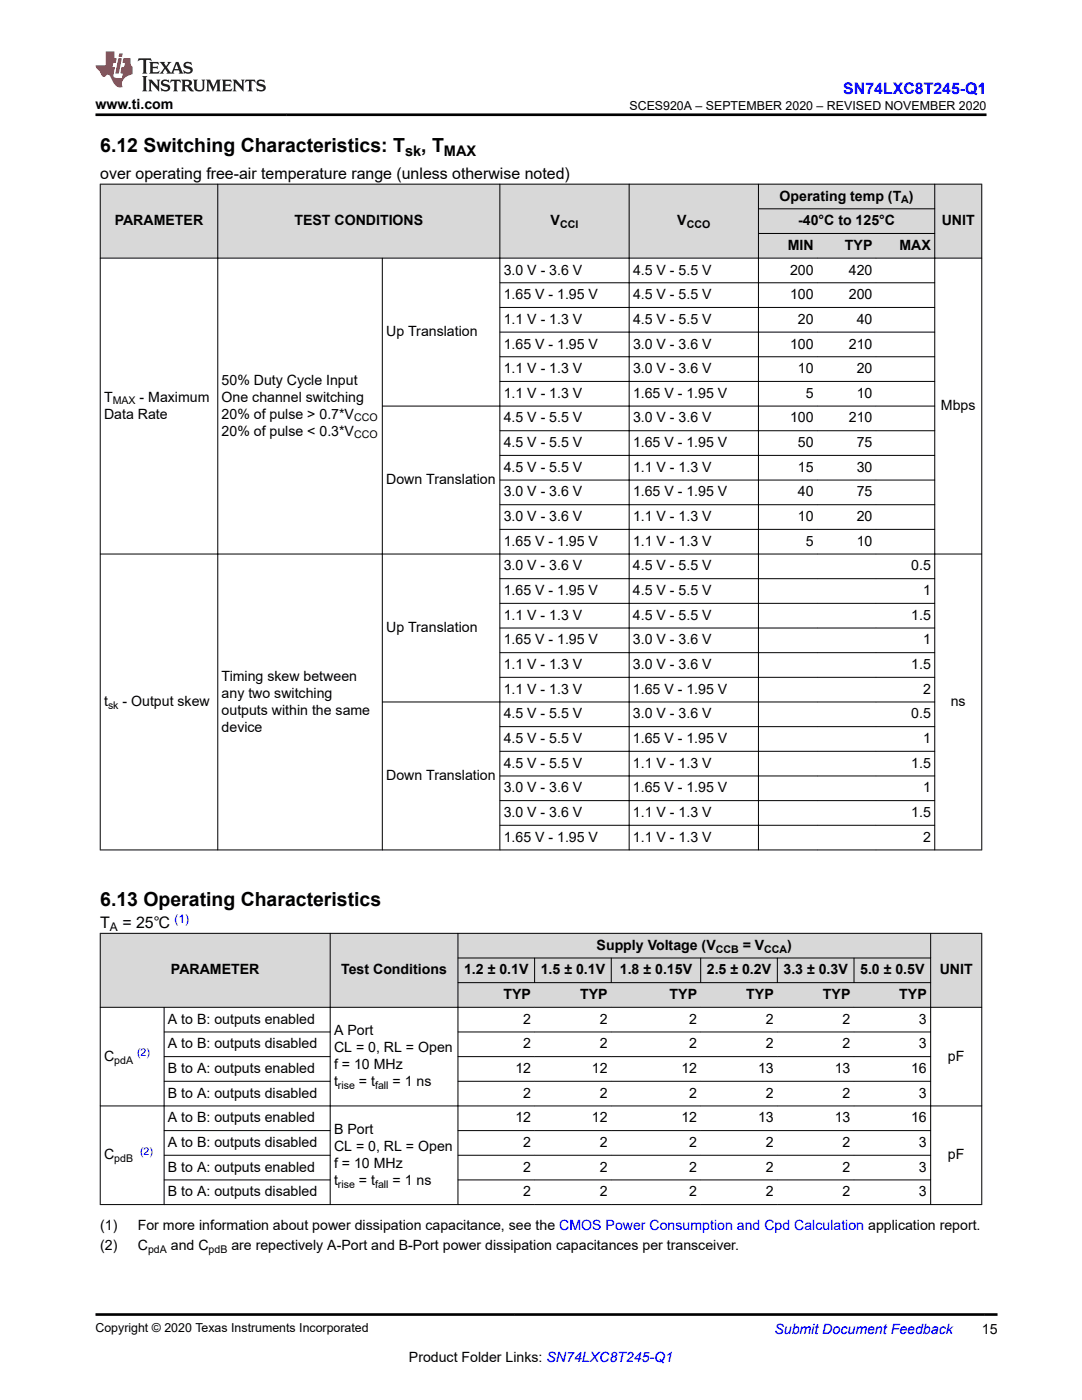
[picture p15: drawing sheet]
<svg xmlns="http://www.w3.org/2000/svg" width="216mm" height="279mm" viewBox="0 0 216 279" stroke-linecap="round" stroke-linejoin="round" font-family="sans-serif">
<defs><g id="words">
<g font-size="3.9">
<text x="20" y="30.3">6.12 Switching Characteristics: T</text>
<text x="84.1" y="30.3">, T</text>
<text x="20" y="180.8">6.13 Operating Characteristics</text>
</g>
<text font-size="3.2" fill="#00f" x="168.3" y="18.7">SN74LXC8T245-Q1</text>
<g font-size="3.2">
<text x="20" y="35.7">over operating free-air temperature range (unless otherwise noted)</text>
<text x="20" y="185.2">T</text>
<text x="24.4" y="185.2">= 25℃</text>
</g>
<g font-size="2.9">
<text x="80.8" y="31">sk</text>
<text x="88.6" y="31">MAX</text>
</g>
<g font-size="2.8">
<text x="19" y="21.8">www.ti.com</text>
<text x="155.5" y="40">Operating temp (T )</text>
<text x="22.9" y="44.9">PARAMETER</text>
<text x="58.7" y="44.9">TEST CONDITIONS</text>
<text x="109.9" y="44.9">V</text>
<text x="135.1" y="44.9">V</text>
<text x="159.3" y="44.9">-40°C to 125°C</text>
<text x="187.9" y="44.9">UNIT</text>
<text x="157.2" y="49.9">MIN</text>
<text x="168.6" y="49.9">TYP</text>
<text x="179.5" y="49.9">MAX</text>
<text x="100.5" y="54.8">3.0 V - 3.6 V</text>
<text x="100.5" y="59.7">1.65 V - 1.95 V</text>
<text x="126.3" y="54.8">4.5 V - 5.5 V</text>
<text x="126.3" y="59.7">4.5 V - 5.5 V</text>
<text x="157.7" y="54.8">200</text>
<text x="157.7" y="59.7">100</text>
<text x="169.4" y="54.8">420</text>
<text x="169.4" y="59.7">200</text>
<text x="100.5" y="64.6">1.1 V - 1.3 V</text>
<text x="126.3" y="64.6">4.5 V - 5.5 V</text>
<text x="159.2" y="64.6">20</text>
<text x="170.9" y="64.6">40</text>
<text x="77.1" y="67.1">Up Translation</text>
<text x="100.5" y="69.6">1.65 V - 1.95 V</text>
<text x="126.3" y="69.6">3.0 V - 3.6 V</text>
<text x="157.7" y="69.6">100</text>
<text x="169.4" y="69.6">210</text>
<text x="44.2" y="76.8">50% Duty Cycle Input</text>
<text x="100.5" y="74.5">1.1 V - 1.3 V</text>
<text x="126.3" y="74.5">3.0 V - 3.6 V</text>
<text x="159.2" y="74.5">10</text>
<text x="170.9" y="74.5">20</text>
<text x="20.8" y="83.5">Data Rate</text>
<text x="20.8" y="80.2">T</text>
<text x="27.9" y="80.2">- Maximum</text>
<text x="44.2" y="80.2">One channel switching</text>
<text x="44.2" y="83.5">20% of pulse &gt; 0.7*V</text>
<text x="100.5" y="79.4">1.1 V - 1.3 V</text>
<text x="126.3" y="79.4">1.65 V - 1.95 V</text>
<text x="160.8" y="79.4">5</text>
<text x="170.9" y="79.4">10</text>
<text x="187.8" y="81.9">Mbps</text>
<text x="44.2" y="86.9">20% of pulse &lt; 0.3*V</text>
<text x="100.5" y="84.3">4.5 V - 5.5 V</text>
<text x="100.5" y="89.2">4.5 V - 5.5 V</text>
<text x="126.3" y="84.3">3.0 V - 3.6 V</text>
<text x="126.3" y="89.2">1.65 V - 1.95 V</text>
<text x="157.7" y="84.3">100</text>
<text x="159.2" y="89.2">50</text>
<text x="169.4" y="84.3">210</text>
<text x="170.9" y="89.2">75</text>
<text x="100.5" y="94.2">4.5 V - 5.5 V</text>
<text x="126.3" y="94.2">1.1 V - 1.3 V</text>
<text x="159.2" y="94.2">15</text>
<text x="170.9" y="94.2">30</text>
<text x="77.1" y="96.6">Down Translation</text>
<text x="100.5" y="99.1">3.0 V - 3.6 V</text>
<text x="126.3" y="99.1">1.65 V - 1.95 V</text>
<text x="159.2" y="99.1">40</text>
<text x="170.9" y="99.1">75</text>
<text x="100.5" y="104">3.0 V - 3.6 V</text>
<text x="126.3" y="104">1.1 V - 1.3 V</text>
<text x="159.2" y="104">10</text>
<text x="170.9" y="104">20</text>
<text x="100.5" y="113.8">3.0 V - 3.6 V</text>
<text x="100.5" y="108.9">1.65 V - 1.95 V</text>
<text x="126.3" y="113.8">4.5 V - 5.5 V</text>
<text x="126.3" y="108.9">1.1 V - 1.3 V</text>
<text x="160.8" y="108.9">5</text>
<text x="170.9" y="108.9">10</text>
<text x="181.8" y="113.8">0.5</text>
<text x="100.5" y="118.8">1.65 V - 1.95 V</text>
<text x="126.3" y="118.8">4.5 V - 5.5 V</text>
<text x="184.2" y="118.8">1</text>
<text x="100.5" y="123.7">1.1 V - 1.3 V</text>
<text x="126.3" y="123.7">4.5 V - 5.5 V</text>
<text x="181.8" y="123.7">1.5</text>
<text x="77.1" y="126.1">Up Translation</text>
<text x="100.5" y="128.6">1.65 V - 1.95 V</text>
<text x="126.3" y="128.6">3.0 V - 3.6 V</text>
<text x="184.2" y="128.6">1</text>
<text x="44.2" y="135.8">Timing skew between</text>
<text x="100.5" y="133.5">1.1 V - 1.3 V</text>
<text x="126.3" y="133.5">3.0 V - 3.6 V</text>
<text x="181.8" y="133.5">1.5</text>
<text x="20.8" y="140.9">t</text>
<text x="24.5" y="140.9">- Output skew</text>
<text x="44.2" y="139.2">any two switching</text>
<text x="44.2" y="142.6">outputs within the same</text>
<text x="100.5" y="138.4">1.1 V - 1.3 V</text>
<text x="100.5" y="143.4">4.5 V - 5.5 V</text>
<text x="126.3" y="138.4">1.65 V - 1.95 V</text>
<text x="126.3" y="143.4">3.0 V - 3.6 V</text>
<text x="181.8" y="143.4">0.5</text>
<text x="184.2" y="138.4">2</text>
<text x="189.7" y="140.9">ns</text>
<text x="44.2" y="146">device</text>
<text x="100.5" y="148.3">4.5 V - 5.5 V</text>
<text x="126.3" y="148.3">1.65 V - 1.95 V</text>
<text x="184.2" y="148.3">1</text>
<text x="77.1" y="155.7">Down Translation</text>
<text x="100.5" y="153.2">4.5 V - 5.5 V</text>
<text x="126.3" y="153.2">1.1 V - 1.3 V</text>
<text x="181.8" y="153.2">1.5</text>
<text x="100.5" y="158.1">3.0 V - 3.6 V</text>
<text x="126.3" y="158.1">1.65 V - 1.95 V</text>
<text x="184.2" y="158.1">1</text>
<text x="100.5" y="163.1">3.0 V - 3.6 V</text>
<text x="100.5" y="168">1.65 V - 1.95 V</text>
<text x="126.3" y="163.1">1.1 V - 1.3 V</text>
<text x="126.3" y="168">1.1 V - 1.3 V</text>
<text x="181.8" y="163.1">1.5</text>
<text x="184.2" y="168">2</text>
<text x="119" y="189.5">Supply Voltage (V</text>
<text x="148.2" y="189.5">= V</text>
<text x="157.1" y="189.5">)</text>
<text x="34.1" y="194.5">PARAMETER</text>
<text x="68.1" y="194.5">Test Conditions</text>
<text x="92.6" y="194.5">1.2 ± 0.1V</text>
<text x="107.9" y="194.5">1.5 ± 0.1V</text>
<text x="123.7" y="194.5">1.8 ± 0.15V</text>
<text x="141" y="194.5">2.5 ± 0.2V</text>
<text x="156.3" y="194.5">3.3 ± 0.3V</text>
<text x="171.6" y="194.5">5.0 ± 0.5V</text>
<text x="187.5" y="194.5">UNIT</text>
<text x="100.5" y="199.4">TYP</text>
<text x="115.8" y="199.4">TYP</text>
<text x="133.6" y="199.4">TYP</text>
<text x="148.9" y="199.4">TYP</text>
<text x="164.2" y="199.4">TYP</text>
<text x="179.4" y="199.4">TYP</text>
<text x="33.5" y="209.2">A to B: outputs disabled</text>
<text x="33.5" y="204.3">A to B: outputs enabled</text>
<text x="66.7" y="206.6">A Port</text>
<text x="66.7" y="210">CL = 0, RL = Open</text>
<text x="104.4" y="209.2">2</text>
<text x="104.4" y="204.3">2</text>
<text x="119.7" y="204.3">2</text>
<text x="119.7" y="209.2">2</text>
<text x="137.5" y="209.2">2</text>
<text x="137.5" y="204.3">2</text>
<text x="152.8" y="204.3">2</text>
<text x="152.8" y="209.2">2</text>
<text x="168.1" y="204.3">2</text>
<text x="168.1" y="209.2">2</text>
<text x="183.4" y="204.3">3</text>
<text x="183.4" y="209.2">3</text>
<text x="20.8" y="211.7">C</text>
<text x="33.5" y="214.1">B to A: outputs enabled</text>
<text x="66.7" y="213.4">f = 10 MHz</text>
<text x="102.8" y="214.1">12</text>
<text x="118.1" y="214.1">12</text>
<text x="136" y="214.1">12</text>
<text x="151.3" y="214.1">13</text>
<text x="166.6" y="214.1">13</text>
<text x="181.8" y="214.1">16</text>
<text x="189.2" y="211.7">pF</text>
<text x="33.5" y="219.1">B to A: outputs disabled</text>
<text x="66.7" y="216.8">t</text>
<text x="71.6" y="216.8">= t</text>
<text x="78.3" y="216.8">= 1 ns</text>
<text x="104.4" y="219.1">2</text>
<text x="119.7" y="219.1">2</text>
<text x="137.5" y="219.1">2</text>
<text x="152.8" y="219.1">2</text>
<text x="168.1" y="219.1">2</text>
<text x="183.4" y="219.1">3</text>
<text x="33.5" y="224">A to B: outputs enabled</text>
<text x="66.7" y="226.3">B Port</text>
<text x="102.8" y="224">12</text>
<text x="118.1" y="224">12</text>
<text x="136" y="224">12</text>
<text x="151.3" y="224">13</text>
<text x="166.6" y="224">13</text>
<text x="181.8" y="224">16</text>
<text x="20.8" y="231.4">C</text>
<text x="33.5" y="228.9">A to B: outputs disabled</text>
<text x="33.5" y="233.8">B to A: outputs enabled</text>
<text x="66.7" y="229.7">CL = 0, RL = Open</text>
<text x="66.7" y="233.1">f = 10 MHz</text>
<text x="104.4" y="228.9">2</text>
<text x="104.4" y="233.8">2</text>
<text x="119.7" y="228.9">2</text>
<text x="119.7" y="233.8">2</text>
<text x="137.5" y="228.9">2</text>
<text x="137.5" y="233.8">2</text>
<text x="152.8" y="228.9">2</text>
<text x="152.8" y="233.8">2</text>
<text x="168.1" y="228.9">2</text>
<text x="168.1" y="233.8">2</text>
<text x="183.4" y="228.9">3</text>
<text x="183.4" y="233.8">3</text>
<text x="189.2" y="231.4">pF</text>
<text x="33.5" y="238.8">B to A: outputs disabled</text>
<text x="66.7" y="236.5">t</text>
<text x="71.6" y="236.5">= t</text>
<text x="78.3" y="236.5">= 1 ns</text>
<text x="104.4" y="238.8">2</text>
<text x="119.7" y="238.8">2</text>
<text x="137.5" y="238.8">2</text>
<text x="152.8" y="238.8">2</text>
<text x="168.1" y="238.8">2</text>
<text x="183.4" y="238.8">3</text>
<text x="20" y="245.6">(1)</text>
<text x="27.5" y="245.6">For more information about power dissipation capacitance, see the CMOS Power Consumption and Cpd Calculation application report.</text>
<text x="20" y="249.5">(2)</text>
<text x="27.5" y="249.5">C</text>
<text x="34.1" y="249.5">and C</text>
<text x="46.2" y="249.5">are repectively A-Port and B-Port power dissipation capacitances per transceiver.</text>
<text x="195.9" y="266.1">15</text>
<text x="81.6" y="271.7">Product Folder Links: SN74LXC8T245-Q1</text>
</g>
<text font-size="2.8" fill="#00f" x="154.5" y="266.2">Submit Document Feedback</text>
<g font-size="2.5">
<text x="125.6" y="21.9">SCES920A – SEPTEMBER 2020 – REVISED NOVEMBER 2020</text>
<text x="19" y="265.9">Copyright © 2020 Texas Instruments Incorporated</text>
</g>
<text font-size="2.4" x="21.9" y="185.8">A</text>
<text font-size="2.4" fill="#00f" x="34.8" y="184.2">(1)</text>
<g font-size="2.1">
<text x="179.8" y="40.6">A</text>
<text x="111.8" y="45.5">CCI</text>
<text x="137" y="45.5">CCO</text>
<text x="22.5" y="80.7">MAX</text>
<text x="70.7" y="84.1">CCO</text>
<text x="70.7" y="87.5">CCO</text>
<text x="21.6" y="141.5">sk</text>
<text x="142.8" y="190.1">CCB</text>
<text x="152.5" y="190.1">CCA</text>
<text x="22.8" y="212.3">pdA</text>
<text x="67.4" y="217.3">rise</text>
<text x="74.8" y="217.3">fall</text>
<text x="22.8" y="231.9">pdB</text>
<text x="67.4" y="237">rise</text>
<text x="74.8" y="237">fall</text>
<text x="29.5" y="250">pdA</text>
<text x="41.6" y="250">pdB</text>
</g>
<g font-size="2.1" fill="#00f">
<text x="27.4" y="210.7">(2)</text>
<text x="27.9" y="230.4">(2)</text>
</g>
</g></defs>
<g fill="#d8d8d8">
<path d="M20 36.8h175.9v4.9h-175.9z" fill-rule="evenodd"/>
<path d="M20 41.7h175.9v4.9h-175.9z" fill-rule="evenodd"/>
<path d="M20 46.6h175.9v4.9h-175.9z" fill-rule="evenodd"/>
<path d="M20.1 36.8h23.3v14.7h-23.3z" fill-rule="evenodd"/>
<path d="M43.5 36.8h56.2v14.7h-56.2z" fill-rule="evenodd"/>
<path d="M99.8 36.8h25.7v14.7h-25.7z" fill-rule="evenodd"/>
<path d="M125.6 36.8h25.7v14.7h-25.7z" fill-rule="evenodd"/>
<path d="M151.4 36.8h35.1v4.8h-35.1z" fill-rule="evenodd"/>
<path d="M186.6 36.8h9.2v14.7h-9.2z" fill-rule="evenodd"/>
<path d="M151.4 41.7h35.1v4.8h-35.1z" fill-rule="evenodd"/>
<path d="M151.4 46.7h11.7v4.8h-11.7z" fill-rule="evenodd"/>
<path d="M163.1 46.7h11.7v4.8h-11.7z" fill-rule="evenodd"/>
<path d="M174.8 46.7h11.7v4.8h-11.7z" fill-rule="evenodd"/>
</g>
<g fill="none" stroke="#000" stroke-width=".2">
<path d="M19.9 36.8h176.1M20 36.7v133M43.5 36.7v133M99.7 36.7v133M125.5 36.7v133M151.3 36.7v133M186.5 36.7v133M195.9 36.7v133M19.9 51.5h176.1M76.3 51.5v118.2M99.7 56.4h86.9M151.3 41.7h35.3"/>
<path d="M151.3 46.6h35.3M99.7 61.4h86.9M99.7 66.3h86.9M99.7 71.2h86.9M99.7 76.1h86.9M76.2 81h110.4M99.7 86h86.9M99.7 90.9h86.9M99.7 95.8h86.9M19.9 110.6h176.1M99.7 100.7h86.9M99.7 105.6h86.9"/>
<path d="M99.7 115.5h86.9M99.7 120.4h86.9M99.7 125.3h86.9M99.7 130.3h86.9M99.7 135.2h86.9M99.7 145h86.9M99.7 149.9h86.9M99.7 154.9h86.9M99.7 159.8h86.9M186.6 140.1h-110.4M19.9 169.6h176.1M99.7 164.7h86.9"/>
</g>
<g fill="#d8d8d8">
<path d="M20 186.3h175.9v4.9h-175.9z" fill-rule="evenodd"/>
<path d="M20 191.2h175.9v4.9h-175.9z" fill-rule="evenodd"/>
<path d="M20 196.1h175.9v4.9h-175.9z" fill-rule="evenodd"/>
<path d="M20.1 186.3h45.7v14.7h-45.7z" fill-rule="evenodd"/>
<path d="M65.9 186.3h25.4v14.7h-25.4z" fill-rule="evenodd"/>
<path d="M91.4 186.3h94.2v4.8h-94.2z" fill-rule="evenodd"/>
<path d="M185.8 186.3h10v14.7h-10z" fill-rule="evenodd"/>
<path d="M91.4 191.2h15.2v4.8h-15.2z" fill-rule="evenodd"/>
<path d="M106.7 191.2h15.2v4.8h-15.2z" fill-rule="evenodd"/>
<path d="M122 191.2h17.8v4.8h-17.8z" fill-rule="evenodd"/>
<path d="M139.9 191.2h15.1v4.8h-15.1z" fill-rule="evenodd"/>
<path d="M155.2 191.2h15.1v4.8h-15.1z" fill-rule="evenodd"/>
<path d="M170.5 191.2h15.1v4.8h-15.1z" fill-rule="evenodd"/>
<path d="M91.4 196.2h15.3v4.8h-15.3z" fill-rule="evenodd"/>
<path d="M106.7 196.2h15.3v4.8h-15.3z" fill-rule="evenodd"/>
<path d="M122 196.2h17.8v4.8h-17.8z" fill-rule="evenodd"/>
<path d="M139.8 196.2h15.3v4.8h-15.3z" fill-rule="evenodd"/>
<path d="M155.1 196.2h15.3v4.8h-15.3z" fill-rule="evenodd"/>
<path d="M170.4 196.2h15.2v4.8h-15.2z" fill-rule="evenodd"/>
</g>
<g fill="none" stroke="#000" stroke-width=".2">
<path d="M19.9 186.3h176.1M20 186.2v54.3M65.9 186.2v54.3M91.3 191.2h94.5M91.3 196.1h94.5M91.4 186.2v54.3M106.7 191.1v5.1M122 191.1v5.1M139.8 191.1v5.1M155.1 191.1v5.1M170.4 191.1v5.1M185.7 186.2v54.3"/>
<path d="M195.9 186.2v54.3M19.9 201h176.1M32.7 206h33.2M32.7 210.9h33.2M32.7 215.8h33.2M32.7 201v39.5M91.3 206h94.5M91.3 210.9h94.5M91.3 215.8h94.5M19.9 220.7h176.1M32.7 225.6h33.2M32.7 230.6h33.2"/>
<path d="M32.7 235.5h33.2M91.3 225.6h94.5M91.3 230.6h94.5M91.3 235.5h94.5M19.9 240.4h176.1"/>
</g>
<path d="M27.7 11.6l-.2 .6 .5-.2h.6v.1v2.2l-.2 .4h1l-.2-.4v-2.2v-.1h.5l.5 .2-.1-.6zM29.8 12.4l.2 .3v1.6l-.2 .4h1.9l.1-.6a1.08 1.08 0 0 1-1.3 .2v-.7h.6l.4 .2v-.7l-.4 .2h-.6v-.5l.2-.2a1 1 0 0 1 1 .3l-.1-.5zM31.8 12.4l1 1.1-1 1.2h.9l-.2-.2 .4-.8 .5 .8-.2 .2h1.6l-.2-.2 .1-.5h1l.1 .5-.1 .2h.9l-.2-.4-.8-1.9h-.5l-1 2.1-.8-1.1 .9-1h-.8l.2 .2-.5 .6-.3-.6 .1-.2zM35.2 12.8l.4 1h-.8zM36.8 12.5a.65 .65 0 0 0-.2 .7 .65 .65 0 0 0 .6 .5l.7 .1 .1 .3a.79 .79 0 0 1-.7 .4 .79 .79 0 0 1-.7-.5l.1 .7 .2-.1a.93 .93 0 0 0 1.1 0 .93 .93 0 0 0 .4-.9 1.46 1.46 0 0 0-1.2-.6l-.1-.3a1.09 1.09 0 0 1 1.2 .2l-.2-.6-.1 .1-.6-.2zM28.4 15.2l.2 .4v2.2l-.2 .4h1l-.2-.4v-2.2l.2-.4zM29.6 15.9l.2 .4v1.5l-.2 .4h.8l-.3-.4v-1.3l1.7 1.8v-2l.2-.4h-.8l.2 .2 .1 1.1-1.2-1.3zM32.3 16a.65 .65 0 0 0-.2 .8 .65 .65 0 0 0 .7 .4l.6 .2 .1 .2a.79 .79 0 0 1-.7 .4 .79 .79 0 0 1-.7-.5l.1 .7 .2-.1a.93 .93 0 0 0 1.1 .1 .93 .93 0 0 0 .4-1 1.46 1.46 0 0 0-1.2-.5l-.1-.4a1.09 1.09 0 0 1 1.2 .2l-.2-.6-.1 .1-.6-.1zM34.1 15.9l-.1 .6a.63 .63 0 0 1 .7-.3l.1 1.6-.3 .4h1l-.2-.4v-1.6a.66 .66 0 0 1 .8 .3l-.1-.6zM36.2 15.9l.2 .4v1.5l-.2 .4h.9l-.2-.2v-.7h.5l.1 .2a.79 .79 0 0 0 1.2 .6l-1-.9a.61 .61 0 0 0 .6-.6 .61 .61 0 0 0-.5-.7zM36.9 16.2h.2a.47 .47 0 0 1 .5 .1 .47 .47 0 0 1 .1 .5l-.2 .1-.6 .1zM38.5 15.9l.2 .2a2.27 2.27 0 0 0 .4 2 1.04 1.04 0 0 0 1.7-.7v-1.3l.2-.2h-.8l.2 .4v1.1a.6 .6 0 0 1-.6 .6 .6 .6 0 0 1-.6-.6v-1.1l.3-.4zM41.1 15.9l.2 .4v1.5l-.2 .4h.7l-.2-.4v-1.4l.9 1.9 .8-1.9v1.4l-.2 .4h1l-.3-.4v-1.5l.3-.4h-.8l-.7 1.5-.7-1.5zM44.3 15.9l.2 .4v1.5l-.2 .4h1.9l.1-.6a1.09 1.09 0 0 1-1.3 .2v-.7h.6l.4 .2v-.6l-.4 .2h-.6v-.6l.2-.1a1.01 1.01 0 0 1 1 .3l-.1-.6zM46.4 15.9l.3 .4v1.5l-.3 .4h.8l-.2-.4v-1.3l1.6 1.8v-2l.2-.4h-.7l.2 .2v1.1l-1.2-1.3zM49 15.9l-.1 .6a.63 .63 0 0 1 .8-.3v1.6l-.3 .4h1l-.2-.4v-1.6a.66 .66 0 0 1 .8 .3l-.1-.6zM51.4 16a.65 .65 0 0 0-.2 .8 .65 .65 0 0 0 .6 .4l.6 .2 .2 .2a.79 .79 0 0 1-.8 .4 .79 .79 0 0 1-.6-.5l.1 .7 .2-.1a.93 .93 0 0 0 1 .1 .93 .93 0 0 0 .5-1 1.46 1.46 0 0 0-1.3-.5l-.1-.4a1.09 1.09 0 0 1 1.3 .2l-.2-.6-.2 .1-.5-.1z" fill="#231f20"/>
<path d="M21.1 10.3v2.7h-2.1l.1 .4 .9 1a.95 .95 0 0 0 .9 .9 .59 .59 0 0 1 .6-.4 .59 .59 0 0 1 .5 .3l.4 .8a1.59 1.59 0 0 0 2.1 1.4 1.61 1.61 0 0 1 1-2.3l1-.3-.1-1.5a1.59 1.59 0 0 1-.4-1.7h-1.4l-.2 .9h.5l-.1 .9h-.5l-.2 .9v.3l.4 .1-.2 .9h-.6a.73 .73 0 0 1-1.1-.7l.3-1.5h-.5l.2-.9h.5l.2-.9h-.5v-1.3zM23.6 11.6l-.6 3.1h.7l.6-3.1zM23.8 10.7l-.1 .6h.7l.1-.6z" fill="#ed1c24"/>
<path d="M19 22.9h177.8M19 262.3h180" fill="none" stroke="#000" stroke-width=".53"/>
<use href="#words"/>
</svg>
